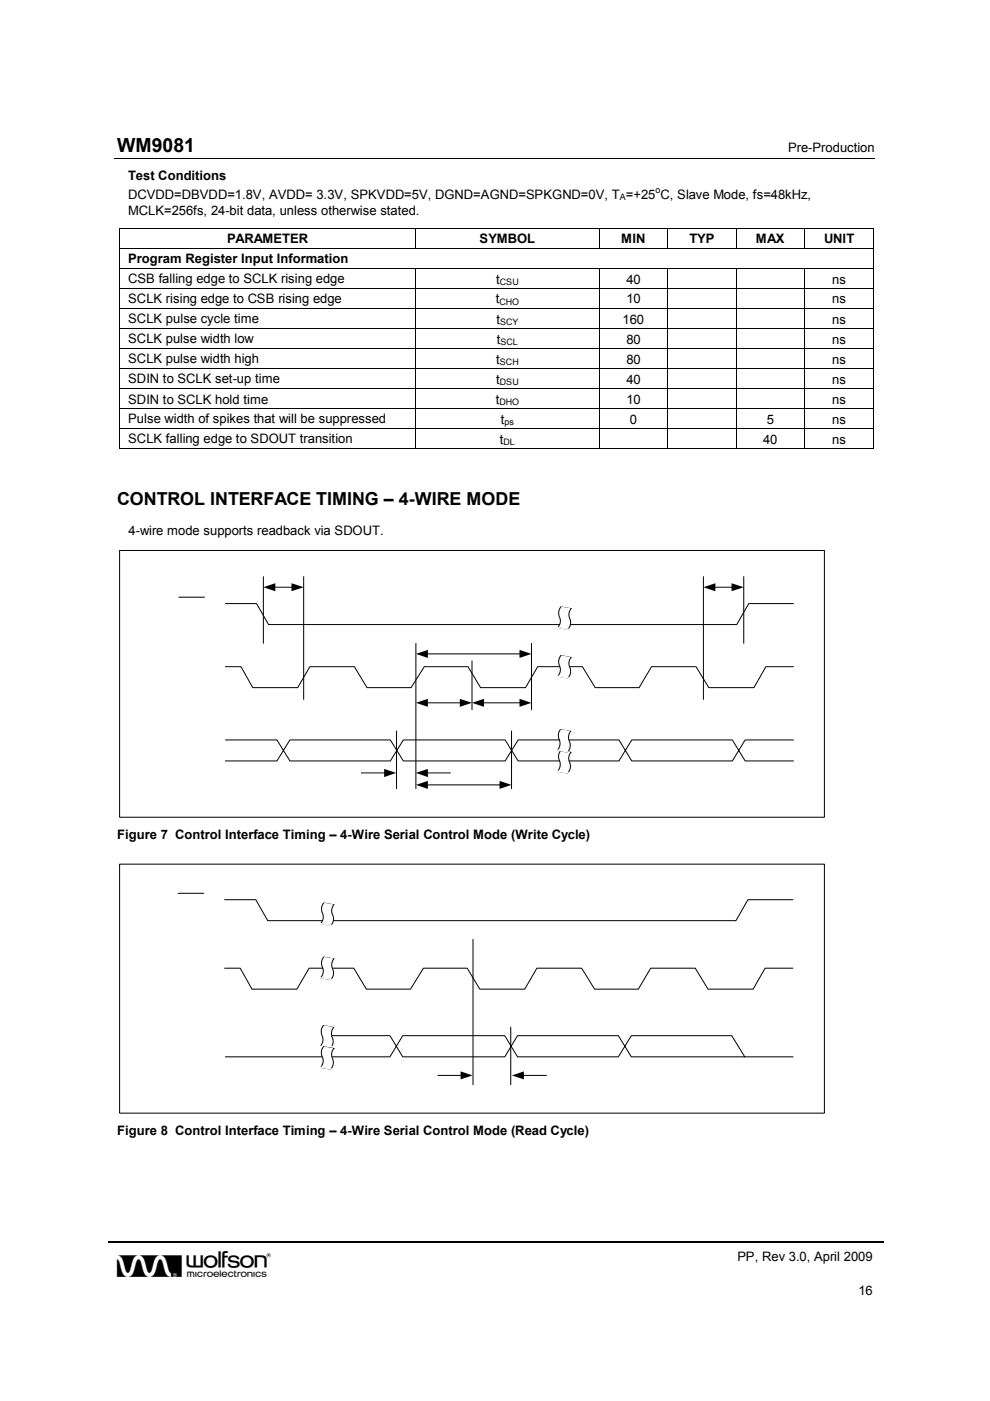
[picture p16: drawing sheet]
<svg xmlns="http://www.w3.org/2000/svg" width="210mm" height="297mm" viewBox="0 0 210 297" stroke-linecap="round" stroke-linejoin="round" font-family="sans-serif">
<defs><g id="words">
<text font-size="6.9" x="24.8" y="270.7">w</text>
<text font-size="4.1" x="24.8" y="32.3">WM9081</text>
<text font-size="3.8" x="24.8" y="107.1">CONTROL INTERFACE TIMING – 4-WIRE MODE</text>
<g font-size="2.8">
<text x="167.1" y="32.3">Pre-Production</text>
<text x="27.2" y="38.1">Test Conditions</text>
<text x="27.2" y="42.2">DCVDD=DBVDD=1.8V, AVDD= 3.3V, SPKVDD=5V, DGND=AGND=SPKGND=0V, T =+25 C, Slave Mode, fs=48kHz,</text>
<text x="27.2" y="45.6">MCLK=256fs, 24-bit data, unless otherwise stated.</text>
<text x="48.1" y="51.6">PARAMETER</text>
<text x="101.7" y="51.6">SYMBOL</text>
<text x="131.7" y="51.6">MIN</text>
<text x="146.2" y="51.6">TYP</text>
<text x="160.3" y="51.6">MAX</text>
<text x="174.7" y="51.6">UNIT</text>
<text x="27.2" y="55.8">Program Register Input Information</text>
<text x="27.2" y="60.1">CSB falling edge to SCLK rising edge</text>
<text x="27.2" y="64.3">SCLK rising edge to CSB rising edge</text>
<text x="105.1" y="64.3">t</text>
<text x="105.2" y="60.1">t</text>
<text x="132.8" y="60.1">40</text>
<text x="132.8" y="64.3">10</text>
<text x="176.4" y="60.1">ns</text>
<text x="176.4" y="64.3">ns</text>
<text x="27.2" y="68.6">SCLK pulse cycle time</text>
<text x="105.3" y="68.6">t</text>
<text x="132" y="68.6">160</text>
<text x="176.4" y="68.6">ns</text>
<text x="27.2" y="72.8">SCLK pulse width low</text>
<text x="27.2" y="77">SCLK pulse width high</text>
<text x="105.2" y="77.1">t</text>
<text x="105.4" y="72.9">t</text>
<text x="132.8" y="72.9">80</text>
<text x="132.8" y="77.1">80</text>
<text x="176.4" y="72.9">ns</text>
<text x="176.4" y="77.1">ns</text>
<text x="27.2" y="81.3">SDIN to SCLK set-up time</text>
<text x="105.2" y="81.3">t</text>
<text x="132.8" y="81.3">40</text>
<text x="176.4" y="81.3">ns</text>
<text x="27.2" y="85.6">SDIN to SCLK hold time</text>
<text x="27.2" y="89.8">Pulse width of spikes that will be suppressed</text>
<text x="105.1" y="85.6">t</text>
<text x="106.2" y="89.8">t</text>
<text x="132.8" y="85.6">10</text>
<text x="133.5" y="89.8">0</text>
<text x="162.6" y="89.8">5</text>
<text x="176.4" y="85.6">ns</text>
<text x="176.4" y="89.8">ns</text>
<text x="27.2" y="94">SCLK falling edge to SDOUT transition</text>
<text x="106" y="94.1">t</text>
<text x="161.8" y="94.1">40</text>
<text x="176.4" y="94.1">ns</text>
<text x="27.3" y="113.5">4-wire mode supports readback via SDOUT.</text>
<text x="24.8" y="177.9">Figure 7 Control Interface Timing – 4-Wire Serial Control Mode (Write Cycle)</text>
<text x="24.8" y="240.7">Figure 8 Control Interface Timing – 4-Wire Serial Control Mode (Read Cycle)</text>
<text x="156.3" y="267.3">PP, Rev 3.0, April 2009</text>
<text x="182" y="274.5">16</text>
</g>
<g font-size="1.9">
<text x="139" y="40.9">o</text>
<text x="131.4" y="42.5">A</text>
<text x="105.9" y="64.7">CHO</text>
<text x="106" y="60.5">CSU</text>
<text x="106" y="68.9">SCY</text>
<text x="106" y="77.4">SCH</text>
<text x="106.1" y="73.2">SCL</text>
<text x="106" y="81.7">DSU</text>
<text x="105.9" y="85.9">DHO</text>
<text x="106.8" y="94.4">DL</text>
<text x="107" y="90.2">ps</text>
</g>
</g></defs>
<g fill="none" stroke="#000" stroke-width=".21">
<path d="M24.3 33.6h161.2M25.2 48.4h160M25.2 52.7h160M25.2 56.9h160M25.3 48.5v4.1M25.3 52.7v4.1M25.3 57v4M88.1 48.5v4.1M88.1 57v4M127.1 48.5v4.1M127.1 57v4M141.6 48.5v4.1"/>
<path d="M141.6 57v4M156.1 48.5v4.1M156.1 57v4M170.6 48.5v4.1M170.6 57v4M185.1 48.5v4.1M185.1 52.7v4.1M185.1 57v4M25.2 61.1h160M25.2 65.4h160M25.2 69.6h160M25.2 73.9h160"/>
<path d="M25.2 78.1h160M25.3 61.2v4.1M25.3 65.5v4.1M25.3 69.7v4.1M25.3 74v4M25.3 78.2v4.1M88.1 61.2v4.1M88.1 65.5v4.1M88.1 69.7v4.1M88.1 74v4M88.1 78.2v4.1M127.1 61.2v4.1"/>
<path d="M127.1 65.5v4.1M127.1 69.7v4.1M127.1 74v4M127.1 78.2v4.1M141.6 61.2v4.1M141.6 65.5v4.1M141.6 69.7v4.1M141.6 74v4M141.6 78.2v4.1M156.1 61.2v4.1M156.1 65.5v4.1M156.1 69.7v4.1"/>
<path d="M156.1 74v4M156.1 78.2v4.1M170.6 61.2v4.1M170.6 65.5v4.1M170.6 69.7v4.1M170.6 74v4M170.6 78.2v4.1M185.1 61.2v4.1M185.1 65.5v4.1M185.1 69.7v4.1M185.1 74v4M185.1 78.2v4.1"/>
<path d="M25.2 82.4h160M25.2 86.6h160M25.2 90.8h160M25.2 95.1h62.9M25.3 82.5v4M25.3 86.7v4.1M25.3 90.9v4.3M88.1 82.5v4M88.1 86.7v4.1M88.1 90.9v4.3M88.2 95.1h38.8M127.1 82.5v4"/>
<path d="M127.1 86.7v4.1M127.1 90.9v4.3M127.1 95.1h14.4M141.6 82.5v4M141.6 86.7v4.1M141.6 90.9v4.3M141.6 95.1h14.4M156.1 82.5v4M156.1 86.7v4.1M156.1 90.9v4.3M156.2 95.1h14.3M170.6 82.5v4"/>
<path d="M170.6 86.7v4.1M170.6 90.9v4.3M170.7 95.1h14.3M185.1 82.5v4M185.1 86.7v4.1M185.1 90.9v4.3"/>
</g>
<path d="M23 263.3h164.4" fill="none" stroke="#000" stroke-width=".3"/>
<path d="M25.2 48.3h.2v.2h-.2zM185 48.3h.2v.2h-.2zM185 95h.2v.2h-.2z" fill="#000"/>
<path d="M25.4 116.7h149.4v56.6h-149.4z" fill="#fff"/>
<g fill="none" stroke="#000" stroke-width=".21">
<path d="M25.4 116.7h149.4v56.6h-149.4zM47.8 128h6.6l2.5 4.4h99.3l2.5-4.4h9.5M55.8 122.3v14.1M58.2 124.5h3.8M64.4 122.3v26M88.2 136.4v30.8M90.5 138.6h19.9M112.7 136.4v14.1M149.1 122.3v26M151.5 124.5h3.8M157.7 122.3v14.1M47.8 141.4h3.3l2.5 4.4h9.5l2.6-4.4h9.4l2.7 4.4h9.4l2.8-4.4h9.2l2.7 4.4h9.5l2.6-4.4h9.5l2.7 4.4h9.3l2.6-4.4h9.5l2.7 4.4h9.6l2.5-4.4h5.8"/>
<path d="M47.8 156.9h10.9l2.8 4.4h21.3l2.7-4.4h21.6l2.8 4.4h21.3l2.7-4.4h21.4l2.7 4.4h10.2M84.1 155v12.2M90.5 149h7.2M100.1 140.1v10.4M102.4 149h8M108.5 155v12.2M168.2 156.9h-10.2l-2.7 4.4h-21.4l-2.7-4.4h-21.3l-2.8 4.4h-21.6l-2.7-4.4h-21.3l-2.8 4.4h-10.9M76.6 163.9h5.1M90.5 163.9h5M90.5 166.4h15.6"/>
</g>
<g fill="#000">
<path d="M55.8 124.5l2.6-.8v1.6zM61.8 123.7l2.6 .8-2.6 .8zM88.2 138.6l2.5-.8v1.7zM110.2 137.8l2.5 .8-2.5 .9zM149.1 124.5l2.6-.8v1.6zM155.1 123.7l2.6 .8-2.6 .8zM88.2 149l2.5-.8v1.7zM97.5 148.2l2.6 .8-2.6 .9zM100.1 149l2.5-.8v1.7zM110.2 148.2l2.5 .8-2.5 .9zM81.4 163l2.6 .9-2.6 .9zM88.2 166.4l2.5-.8v1.7z"/>
<path d="M88.2 163.9l2.5-.9v1.8zM105.9 165.6l2.6 .8-2.6 .9z"/>
</g>
<path d="M119 159l2.2 .4a2.22 2.22 0 0 0-.3 2.7 2.08 2.08 0 0 1-.5 1.8l-2.2-.4a2.29 2.29 0 0 0 .3-2.7 1.95 1.95 0 0 1 .5-1.8z" fill-rule="evenodd" fill="#fff"/>
<path d="M119 159l2.2 .4a2.22 2.22 0 0 0-.3 2.7 2.08 2.08 0 0 1-.5 1.8l-2.2-.4a2.29 2.29 0 0 0 .3-2.7 1.95 1.95 0 0 1 .5-1.8z" fill="none" stroke="#000" stroke-width=".21"/>
<g fill="#fff">
<path d="M118.7 158.7l2.8 .5v.3l-2.8-.5z" fill-rule="evenodd"/>
<path d="M118 163.3l2.8 .5-.1 .3-2.8-.5z" fill-rule="evenodd"/>
<path d="M119 128.5l2.2 .4a2.28 2.28 0 0 0-.2 2.8 2.02 2.02 0 0 1-.6 1.7l-2.2-.3a2.22 2.22 0 0 0 .3-2.8 2.08 2.08 0 0 1 .5-1.8z" fill-rule="evenodd"/>
</g>
<path d="M119 128.5l2.2 .4a2.28 2.28 0 0 0-.2 2.8 2.02 2.02 0 0 1-.6 1.7l-2.2-.3a2.22 2.22 0 0 0 .3-2.8 2.08 2.08 0 0 1 .5-1.8z" fill="none" stroke="#000" stroke-width=".21"/>
<g fill="#fff">
<path d="M118.8 128.2l2.7 .5v.3l-2.8-.5z" fill-rule="evenodd"/>
<path d="M118 132.8l2.8 .5v.3l-2.8-.5z" fill-rule="evenodd"/>
<path d="M119 154.5l2.1 .4a2.29 2.29 0 0 0-.2 2.8 1.97 1.97 0 0 1-.6 1.8l-2.1-.4a2.3 2.3 0 0 0 .2-2.8 2.01 2.01 0 0 1 .6-1.8z" fill-rule="evenodd"/>
</g>
<path d="M119 154.5l2.1 .4a2.29 2.29 0 0 0-.2 2.8 1.97 1.97 0 0 1-.6 1.8l-2.1-.4a2.3 2.3 0 0 0 .2-2.8 2.01 2.01 0 0 1 .6-1.8z" fill="none" stroke="#000" stroke-width=".21"/>
<g fill="#fff">
<path d="M118.7 154.2l2.8 .5-.1 .3-2.7-.4z" fill-rule="evenodd"/>
<path d="M117.9 158.8l2.8 .5v.3l-2.8-.5z" fill-rule="evenodd"/>
<path d="M119 138.9l2.2 .3a2.28 2.28 0 0 0-.2 2.8 2.02 2.02 0 0 1-.6 1.8l-2.2-.4a2.22 2.22 0 0 0 .3-2.7 2.08 2.08 0 0 1 .5-1.8z" fill-rule="evenodd"/>
</g>
<path d="M119 138.9l2.2 .3a2.28 2.28 0 0 0-.2 2.8 2.02 2.02 0 0 1-.6 1.8l-2.2-.4a2.22 2.22 0 0 0 .3-2.7 2.08 2.08 0 0 1 .5-1.8z" fill="none" stroke="#000" stroke-width=".21"/>
<g fill="#fff">
<path d="M118.7 138.6l2.8 .4v.4l-2.8-.5z" fill-rule="evenodd"/>
<path d="M118 143.2l2.8 .4-.1 .4-2.7-.5z" fill-rule="evenodd"/>
</g>
<path d="M37.9 126.6h5.4" fill="none" stroke="#000" stroke-width=".21"/>
<path d="M25.4 183.2h149.4v52.8h-149.4z" fill="#fff"/>
<path d="M25.4 183.2h149.4v52.8h-149.4zM47.6 190.8h6.6l2.6 4.4h99.2l2.6-4.4h9.5M100.3 199.2v30.8M47.6 205.3h3.3l2.5 4.4h9.5l2.6-4.4h9.5l2.7 4.4h9.3l2.8-4.4h9.3l2.6 4.4h9.6l2.5-4.4h9.5l2.8 4.4h9.2l2.7-4.4h9.4l2.7 4.4h9.6l2.5-4.4h5.9M108.3 217.8v12.2M92.8 228h5.1M110.9 228h5" fill="none" stroke="#000" stroke-width=".21"/>
<path d="M97.7 227.2l2.5 .8-2.5 .9zM108.5 228l2.6-.8v1.7z" fill="#000"/>
<path d="M68.7 191.3l2.2 .4a2.24 2.24 0 0 0-.2 2.7 1.95 1.95 0 0 1-.6 1.8l-2.2-.4a2.19 2.19 0 0 0 .3-2.7 2.01 2.01 0 0 1 .5-1.8z" fill-rule="evenodd" fill="#fff"/>
<path d="M68.7 191.3l2.2 .4a2.24 2.24 0 0 0-.2 2.7 1.95 1.95 0 0 1-.6 1.8l-2.2-.4a2.19 2.19 0 0 0 .3-2.7 2.01 2.01 0 0 1 .5-1.8z" fill="none" stroke="#000" stroke-width=".21"/>
<g fill="#fff">
<path d="M68.5 191l2.8 .5-.1 .3-2.7-.5z" fill-rule="evenodd"/>
<path d="M67.8 195.6l2.7 .5v.3l-2.8-.5z" fill-rule="evenodd"/>
<path d="M68.7 202.8l2.2 .4a2.24 2.24 0 0 0-.2 2.7 1.95 1.95 0 0 1-.6 1.8l-2.2-.4a2.19 2.19 0 0 0 .3-2.7 2.01 2.01 0 0 1 .5-1.8z" fill-rule="evenodd"/>
</g>
<path d="M68.7 202.8l2.2 .4a2.24 2.24 0 0 0-.2 2.7 1.95 1.95 0 0 1-.6 1.8l-2.2-.4a2.19 2.19 0 0 0 .3-2.7 2.01 2.01 0 0 1 .5-1.8z" fill="none" stroke="#000" stroke-width=".21"/>
<g fill="#fff">
<path d="M68.5 202.5l2.8 .4-.1 .4-2.7-.5z" fill-rule="evenodd"/>
<path d="M67.7 207.1l2.8 .5v.3l-2.8-.5z" fill-rule="evenodd"/>
</g>
<path d="M69.9 219.6h12.8l2.7 4.5h21.6l2.7-4.5h21.4l2.8 4.5h24M47.8 224.1h34.9l2.7-4.5h21.6l2.7 4.5h21.4l2.8-4.5h21.3l2.7 4.5h10.2" fill="none" stroke="#000" stroke-width=".21"/>
<path d="M68.7 217.3l2.2 .4a2.29 2.29 0 0 0-.3 2.7 1.95 1.95 0 0 1-.5 1.8l-2.2-.4a2.22 2.22 0 0 0 .2-2.7 1.97 1.97 0 0 1 .6-1.8z" fill-rule="evenodd" fill="#fff"/>
<path d="M68.7 217.3l2.2 .4a2.29 2.29 0 0 0-.3 2.7 1.95 1.95 0 0 1-.5 1.8l-2.2-.4a2.22 2.22 0 0 0 .2-2.7 1.97 1.97 0 0 1 .6-1.8z" fill="none" stroke="#000" stroke-width=".21"/>
<g fill="#fff">
<path d="M68.4 217l2.8 .5v.3l-2.8-.5z" fill-rule="evenodd"/>
<path d="M67.7 221.6l2.8 .5-.1 .3-2.8-.5z" fill-rule="evenodd"/>
<path d="M68.7 221.8l2.2 .4a2.19 2.19 0 0 0-.3 2.7 2.01 2.01 0 0 1-.5 1.8l-2.2-.4a2.24 2.24 0 0 0 .3-2.7 1.95 1.95 0 0 1 .5-1.8z" fill-rule="evenodd"/>
</g>
<path d="M68.7 221.8l2.2 .4a2.19 2.19 0 0 0-.3 2.7 2.01 2.01 0 0 1-.5 1.8l-2.2-.4a2.24 2.24 0 0 0 .3-2.7 1.95 1.95 0 0 1 .5-1.8z" fill="none" stroke="#000" stroke-width=".21"/>
<g fill="#fff">
<path d="M68.5 221.4l2.7 .6v.2l-2.8-.4z" fill-rule="evenodd"/>
<path d="M67.7 226.1l2.8 .5-.1 .3-2.8-.5z" fill-rule="evenodd"/>
</g>
<path d="M37.8 189.4h5.4" fill="none" stroke="#000" stroke-width=".21"/>
<use href="#words"/>
</svg>
